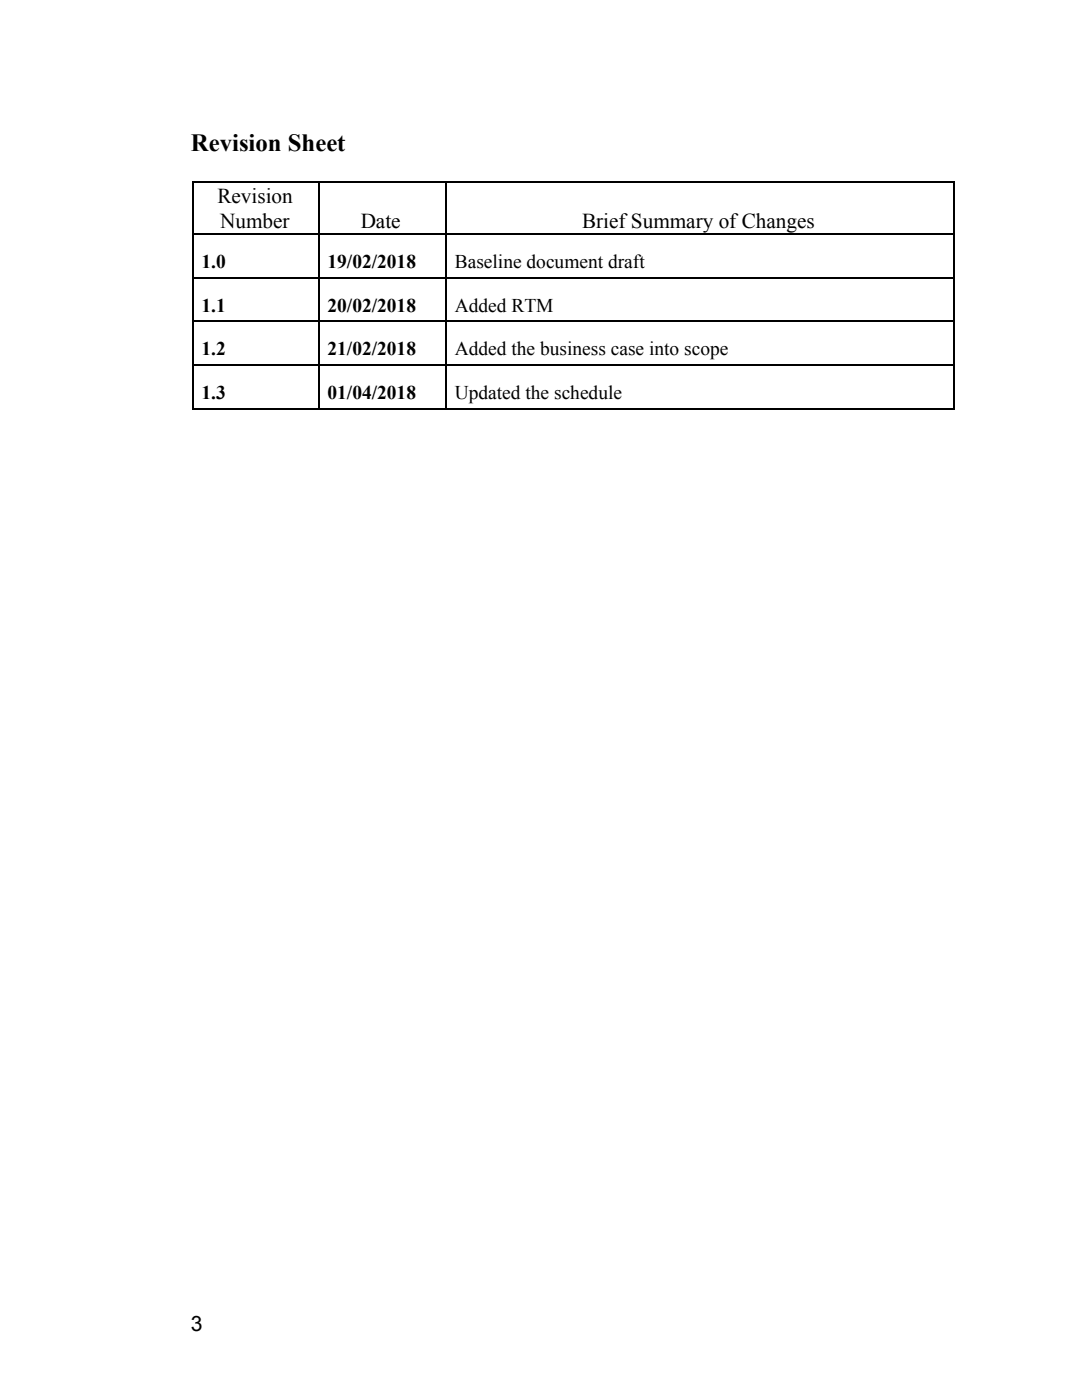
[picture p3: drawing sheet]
<svg xmlns="http://www.w3.org/2000/svg" width="216mm" height="279mm" viewBox="0 0 216 279" stroke-linecap="round" stroke-linejoin="round" font-family="sans-serif">
<defs><g id="words">
<text font-size="4.9" x="38.1" y="30.2">Revision Sheet</text>
<g font-size="4.2">
<text x="43.4" y="40.5">Revision</text>
<text x="43.9" y="45.5">Number</text>
<text x="72" y="45.5">Date</text>
<text x="116.2" y="45.5">Brief Summary of Changes</text>
<text x="38.1" y="265.6">3</text>
</g>
<g font-size="3.9">
<text x="40.2" y="53.4">1.0</text>
<text x="65.4" y="53.4">19/02/2018</text>
<text x="90.8" y="53.4">Baseline document draft</text>
<text x="40.2" y="62.2">1.1</text>
<text x="65.4" y="62.2">20/02/2018</text>
<text x="90.8" y="62.2">Added RTM</text>
<text x="40.2" y="70.9">1.2</text>
<text x="65.4" y="70.9">21/02/2018</text>
<text x="90.8" y="70.9">Added the business case into scope</text>
<text x="40.2" y="79.6">1.3</text>
<text x="65.4" y="79.6">01/04/2018</text>
<text x="90.8" y="79.6">Updated the schedule</text>
</g>
</g></defs>
<path d="M38.4 36.4h152.1M38.5 36.2v45.6M63.6 36.2v45.6M89 36.2v45.6M190.4 36.2v45.6M38.4 55.4h152.1M38.4 46.7h152.1M38.4 72.9h152.1M38.4 64.2h152.1M38.4 81.6h152.1" fill="none" stroke="#000" stroke-width=".26"/>
<use href="#words"/>
</svg>
